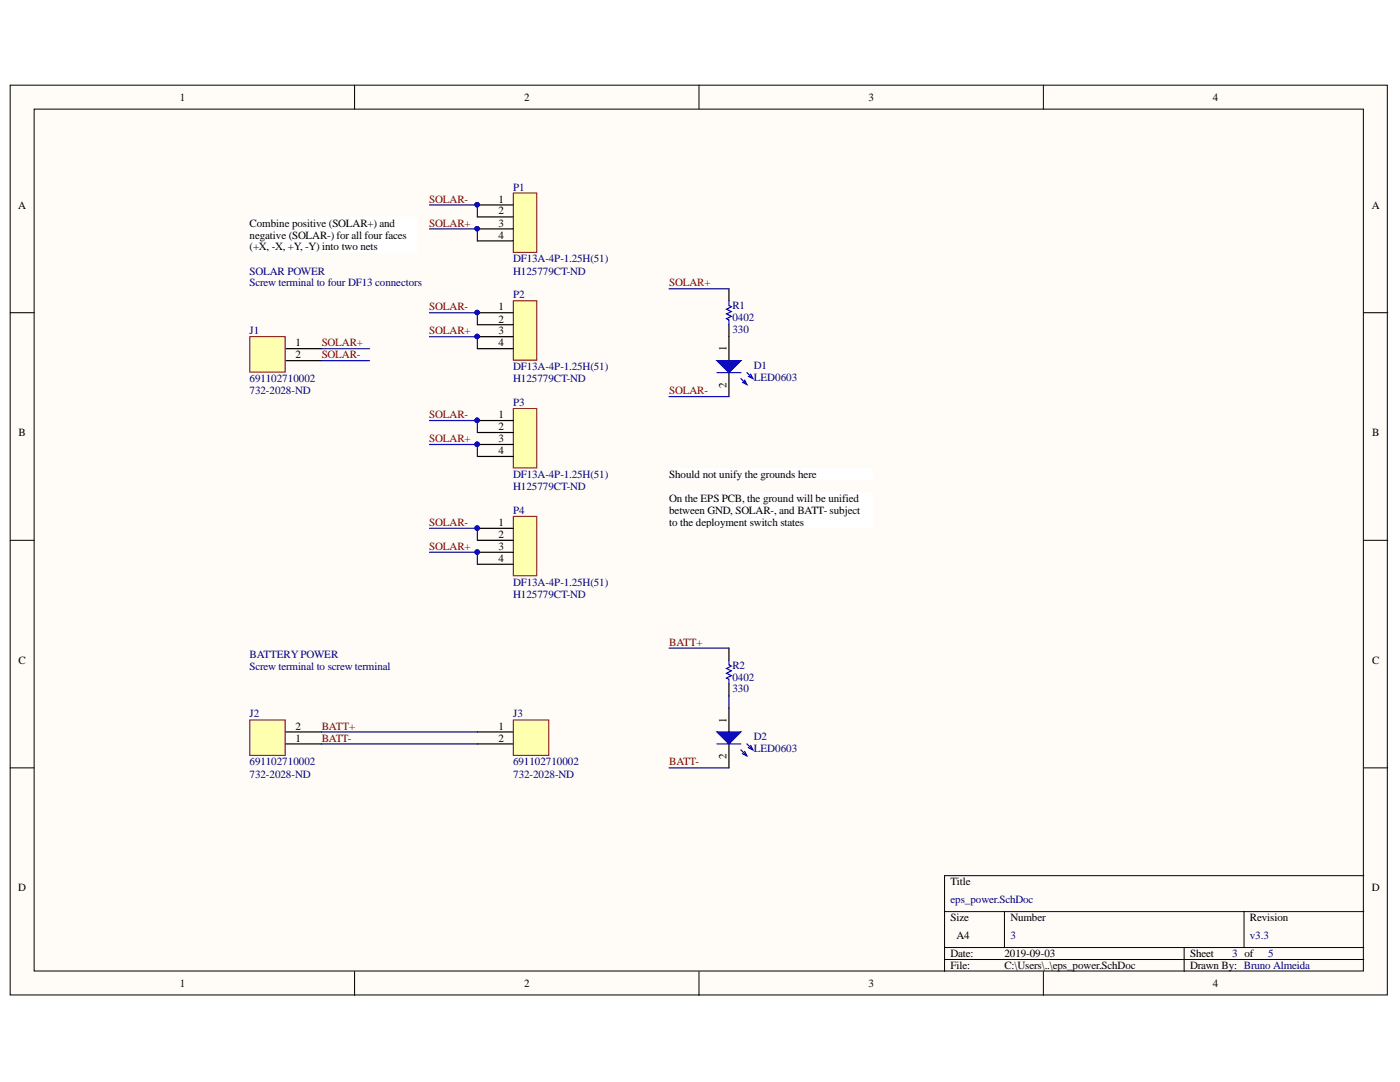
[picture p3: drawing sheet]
<svg xmlns="http://www.w3.org/2000/svg" width="279mm" height="216mm" viewBox="0 0 279 216" stroke-linecap="round" stroke-linejoin="round" font-family="sans-serif">
<defs><g id="words">
<g font-size="2.2">
<text x="35.9" y="20.1">1</text>
<text x="104.6" y="20.1">2</text>
<text x="173.3" y="20.1">3</text>
<text x="242.1" y="20.1">4</text>
<text x="3.6" y="41.6">A</text>
<text x="99.5" y="40.4">1</text>
<text x="273.8" y="41.6">A</text>
<text x="49.8" y="45.2">Combine positive (SOLAR+) and</text>
<text x="49.8" y="47.6">negative (SOLAR-) for all four faces</text>
<text x="99.5" y="42.8">2</text>
<text x="99.5" y="45.2">3</text>
<text x="99.5" y="47.6">4</text>
<text x="49.8" y="50">(+X, -X, +Y, -Y) into two nets</text>
<text x="99.5" y="61.9">1</text>
<text x="99.5" y="64.4">2</text>
<text x="59" y="69.1">1</text>
<text x="59" y="71.5">2</text>
<text x="99.5" y="66.7">3</text>
<text x="99.5" y="69.1">4</text>
<text x="145" y="70" transform="rotate(-90 145 70)">1</text>
<text x="145" y="77.4" transform="rotate(-90 145 77.4)">2</text>
<text x="99.5" y="83.5">1</text>
<text x="3.7" y="87">B</text>
<text x="99.5" y="85.8">2</text>
<text x="99.5" y="88.2">3</text>
<text x="273.9" y="87">B</text>
<text x="99.5" y="90.7">4</text>
<text x="133.6" y="95.4">Should not unify the grounds here</text>
<text x="133.6" y="100.2">On the EPS PCB, the ground will be unified</text>
<text x="99.5" y="104.9">1</text>
<text x="99.5" y="107.3">2</text>
<text x="133.6" y="102.6">between GND, SOLAR-, and BATT- subject</text>
<text x="133.6" y="104.9">to the deployment switch states</text>
<text x="99.5" y="109.8">3</text>
<text x="99.5" y="112.1">4</text>
<text x="3.7" y="132.4">C</text>
<text x="273.9" y="132.4">C</text>
<text x="59" y="148">1</text>
<text x="59" y="145.6">2</text>
<text x="99.5" y="145.6">1</text>
<text x="99.5" y="148">2</text>
<text x="145" y="144.2" transform="rotate(-90 145 144.2)">1</text>
<text x="145" y="151.4" transform="rotate(-90 145 151.4)">2</text>
<text x="3.6" y="177.8">D</text>
<text x="189.7" y="176.6">Title</text>
<text x="273.8" y="177.8">D</text>
<text x="189.7" y="183.8">Size</text>
<text x="201.6" y="183.8">Number</text>
<text x="249.4" y="183.8">Revision</text>
<text x="189.7" y="191">Date:</text>
<text x="190.9" y="187.4">A4</text>
<text x="200.5" y="191">2019-09-03</text>
<text x="237.5" y="191">Sheet</text>
<text x="35.9" y="196.9">1</text>
<text x="104.6" y="196.9">2</text>
<text x="173.3" y="196.9">3</text>
<text x="189.7" y="193.4">File:</text>
<text x="200.5" y="193.4">C:\Users\..\eps_power.SchDoc</text>
<text x="237.5" y="193.4">Drawn By: Bruno Almeida</text>
<text x="242.1" y="196.9">4</text>
</g>
<g font-size="2.2" fill="#800000">
<text x="85.7" y="40.4">SOLAR-</text>
<text x="85.7" y="45.2">SOLAR+</text>
<text x="133.6" y="57.2">SOLAR+</text>
<text x="85.7" y="61.9">SOLAR-</text>
<text x="64.2" y="69.1">SOLAR+</text>
<text x="64.2" y="71.5">SOLAR-</text>
<text x="85.7" y="66.7">SOLAR+</text>
<text x="85.7" y="83.5">SOLAR-</text>
<text x="133.6" y="78.6">SOLAR-</text>
<text x="85.7" y="88.2">SOLAR+</text>
<text x="85.7" y="104.9">SOLAR-</text>
<text x="85.7" y="109.8">SOLAR+</text>
<text x="133.6" y="128.9">BATT+</text>
<text x="64.2" y="145.6">BATT+</text>
<text x="64.2" y="148">BATT-</text>
<text x="133.6" y="152.7">BATT-</text>
</g>
<g font-size="2.2" fill="#000080">
<text x="102.4" y="38.1">P1</text>
<text x="102.4" y="52.3">DF13A-4P-1.25H(51)</text>
<text x="49.8" y="54.8">SOLAR POWER</text>
<text x="49.8" y="57.2">Screw terminal to four DF13 connectors</text>
<text x="102.4" y="54.8">H125779CT-ND</text>
<text x="102.4" y="59.5">P2</text>
<text x="146.2" y="61.7">R1</text>
<text x="146.2" y="64.1">0402</text>
<text x="49.8" y="66.7">J1</text>
<text x="146.2" y="66.5">330</text>
<text x="49.8" y="76.3">691102710002</text>
<text x="102.4" y="76.3">H125779CT-ND</text>
<text x="102.4" y="73.9">DF13A-4P-1.25H(51)</text>
<text x="150.5" y="73.7">D1</text>
<text x="150.5" y="76">LED0603</text>
<text x="49.8" y="78.6">732-2028-ND</text>
<text x="102.4" y="81.1">P3</text>
<text x="102.4" y="95.4">DF13A-4P-1.25H(51)</text>
<text x="102.4" y="97.8">H125779CT-ND</text>
<text x="102.4" y="102.6">P4</text>
<text x="102.4" y="119.3">H125779CT-ND</text>
<text x="102.4" y="116.9">DF13A-4P-1.25H(51)</text>
<text x="49.8" y="131.2">BATTERYPOWER</text>
<text x="49.8" y="133.6">Screw terminal to screw terminal</text>
<text x="146.2" y="133.4">R2</text>
<text x="146.2" y="135.8">0402</text>
<text x="49.8" y="143.2">J2</text>
<text x="102.4" y="143.2">J3</text>
<text x="146.2" y="138.2">330</text>
<text x="150.5" y="147.7">D2</text>
<text x="49.8" y="155.2">732-2028-ND</text>
<text x="49.8" y="152.7">691102710002</text>
<text x="102.4" y="155.2">732-2028-ND</text>
<text x="102.4" y="152.7">691102710002</text>
<text x="150.5" y="150.1">LED0603</text>
<text x="189.7" y="180.2">eps_power.SchDoc</text>
<text x="201.6" y="187.4">3</text>
<text x="245.9" y="191">3 of</text>
<text x="249.4" y="187.4">v3.3</text>
<text x="253.1" y="191">5</text>
</g>
</g></defs>
<g fill="#fffcf8" stroke="#000" stroke-width=".2">
<path d="M2 17h274.9v181.5h-274.9z"/>
<path d="M6.8 21.8h265.3v172h-265.3z"/>
</g>
<g fill="none" stroke="#000" stroke-width=".2">
<path d="M70.8 17v4.8M139.5 17v4.8M208.2 17v4.8M2 62.4h4.8M272.2 62.4h4.8M2 107.8h4.8M272.2 107.8h4.8M2 153.2h4.8M272.2 153.2h4.8M272.2 174.7h-83.7v19.1M70.8 193.8v4.8M139.5 193.8v4.8"/>
<path d="M188.5 181.9h83.7M188.5 189.1h83.7M188.5 191.5h83.7M200.5 181.9v7.2M208.2 193.8v4.8M236.3 189.1v4.7M248.3 181.9v7.2"/>
</g>
<path d="M102.4 38.5h4.7v11.9h-4.7z" fill="#ffffb0" stroke="#800000" stroke-width=".2"/>
<path d="M95.3 40.9h7.1M95.3 43.3h7.1M95.3 45.7h7.1M95.3 48.1h7.1M145.5 129.3v2.4M145.5 136.5v2.4M145.5 141.3v4.8M145.5 148.4v4.8" fill="none" stroke="#000" stroke-width=".24"/>
<g fill="#000080" stroke="#000080" stroke-width=".2">
<circle cx="95.2" cy="40.8" r=".43"/>
<circle cx="95.2" cy="45.6" r=".43"/>
</g>
<path d="M145.5 131.7v1l.5 .2-1 .5 1 .5-1 .4 1 .5-1 .5 .5 .2v1M143.1 148.4h4.8M147.9 149.6l1.2 1.2M148.6 149.9l.5 .9-.9-.4M149.1 148.4l1.2 1.2M149.8 148.7l.5 .9-1-.4" fill="none" stroke="#00f" stroke-width=".24"/>
<path d="M143.1 146.1h4.8l-2.4 2.3z" fill="#00f"/>
<path d="M143.1 146.1h4.8l-2.4 2.3z" fill="none" stroke="#00f" stroke-width=".24"/>
<g fill="#fff" stroke="#fff" stroke-width=".2">
<path d="M49.8 43.3h33.4v7.1h-33.4z"/>
<path d="M133.5 98.3h40.6v7h-40.6z"/>
</g>
<path d="M102.4 60h4.7v11.9h-4.7z" fill="#ffffb0" stroke="#800000" stroke-width=".2"/>
<path d="M95.3 62.4h7.1M95.3 64.8h7.1M95.3 67.2h7.1M95.3 69.6h7.1" fill="none" stroke="#000" stroke-width=".24"/>
<g fill="#000080" stroke="#000080" stroke-width=".2">
<circle cx="95.2" cy="62.4" r=".43"/>
<circle cx="95.2" cy="67.1" r=".43"/>
</g>
<path d="M102.4 81.5h4.7v11.9h-4.7z" fill="#ffffb0" stroke="#800000" stroke-width=".2"/>
<path d="M95.3 83.9h7.1M95.3 86.3h7.1M95.3 88.7h7.1M95.3 91.1h7.1" fill="none" stroke="#000" stroke-width=".24"/>
<g fill="#000080" stroke="#000080" stroke-width=".2">
<circle cx="95.2" cy="83.9" r=".43"/>
<circle cx="95.2" cy="88.6" r=".43"/>
</g>
<path d="M102.4 103h4.7v11.9h-4.7z" fill="#ffffb0" stroke="#800000" stroke-width=".2"/>
<path d="M57 69.6h7.2M57 72h7.2M95.3 105.4h7.1M95.3 107.8h7.1M95.3 110.2h7.1M95.3 112.6h7.1" fill="none" stroke="#000" stroke-width=".24"/>
<g fill="#000080" stroke="#000080" stroke-width=".2">
<circle cx="95.2" cy="105.4" r=".43"/>
<circle cx="95.2" cy="110.2" r=".43"/>
</g>
<path d="M49.8 67.2h7.1v7.1h-7.1z" fill="#ffffb0" stroke="#800000" stroke-width=".2"/>
<path d="M143.1 74.4h4.8M147.9 75.5l1.2 1.2M148.6 75.8l.5 .9-.9-.4M149.1 74.4l1.2 1.1M149.8 74.6l.5 .9-1-.4" fill="none" stroke="#00f" stroke-width=".24"/>
<path d="M145.5 67.2v4.8M145.5 74.4v4.7" fill="none" stroke="#000" stroke-width=".24"/>
<path d="M143.1 72h4.8l-2.4 2.4z" fill="#00f"/>
<path d="M143.1 72h4.8l-2.4 2.4zM145.5 60v1l.5 .2-1 .5 1 .5-1 .4 1 .5-1 .5 .5 .2v1" fill="none" stroke="#00f" stroke-width=".24"/>
<path d="M145.5 57.6v2.4M145.5 64.8v2.4M95.3 146.1h7.1M95.3 148.4h7.1" fill="none" stroke="#000" stroke-width=".24"/>
<g fill="none" stroke="#000080" stroke-width=".24">
<path d="M85.7 40.9h9.6v2.4M85.7 45.7h9.6v2.4M133.5 57.6h12M64.2 72h9.6M64.2 69.6h9.6M85.7 62.4h9.6v2.4M85.7 67.2h9.6v2.4M133.5 79.1h12M85.7 83.9h9.6v2.4M85.7 88.7h9.6v2.4M85.7 105.4h9.6v2.4M85.7 110.2h9.6v2.4"/>
<path d="M133.5 129.3h12M145.5 138.9v2.4M64.2 148.4h31.1M64.2 146.1h31.1M133.5 153.2h12"/>
</g>
<g fill="#000080" stroke="#000080" stroke-width=".2">
<circle cx="95.2" cy="40.8" r=".43"/>
<circle cx="95.2" cy="45.6" r=".43"/>
<circle cx="95.2" cy="62.4" r=".43"/>
<circle cx="95.2" cy="67.1" r=".43"/>
<circle cx="95.2" cy="83.9" r=".43"/>
<circle cx="95.2" cy="88.6" r=".43"/>
<circle cx="95.2" cy="105.4" r=".43"/>
<circle cx="95.2" cy="110.2" r=".43"/>
</g>
<path d="M133.5 93.5h40.6v2.3h-40.6z" fill="#fff" stroke="#fff" stroke-width=".2"/>
<path d="M102.4 143.7h7.1v7h-7.1z" fill="#ffffb0" stroke="#800000" stroke-width=".2"/>
<path d="M57 148.4h7.2M57 146.1h7.2" fill="none" stroke="#000" stroke-width=".24"/>
<path d="M49.8 143.7h7.1v7h-7.1z" fill="#ffffb0" stroke="#800000" stroke-width=".2"/>
<use href="#words"/>
</svg>
